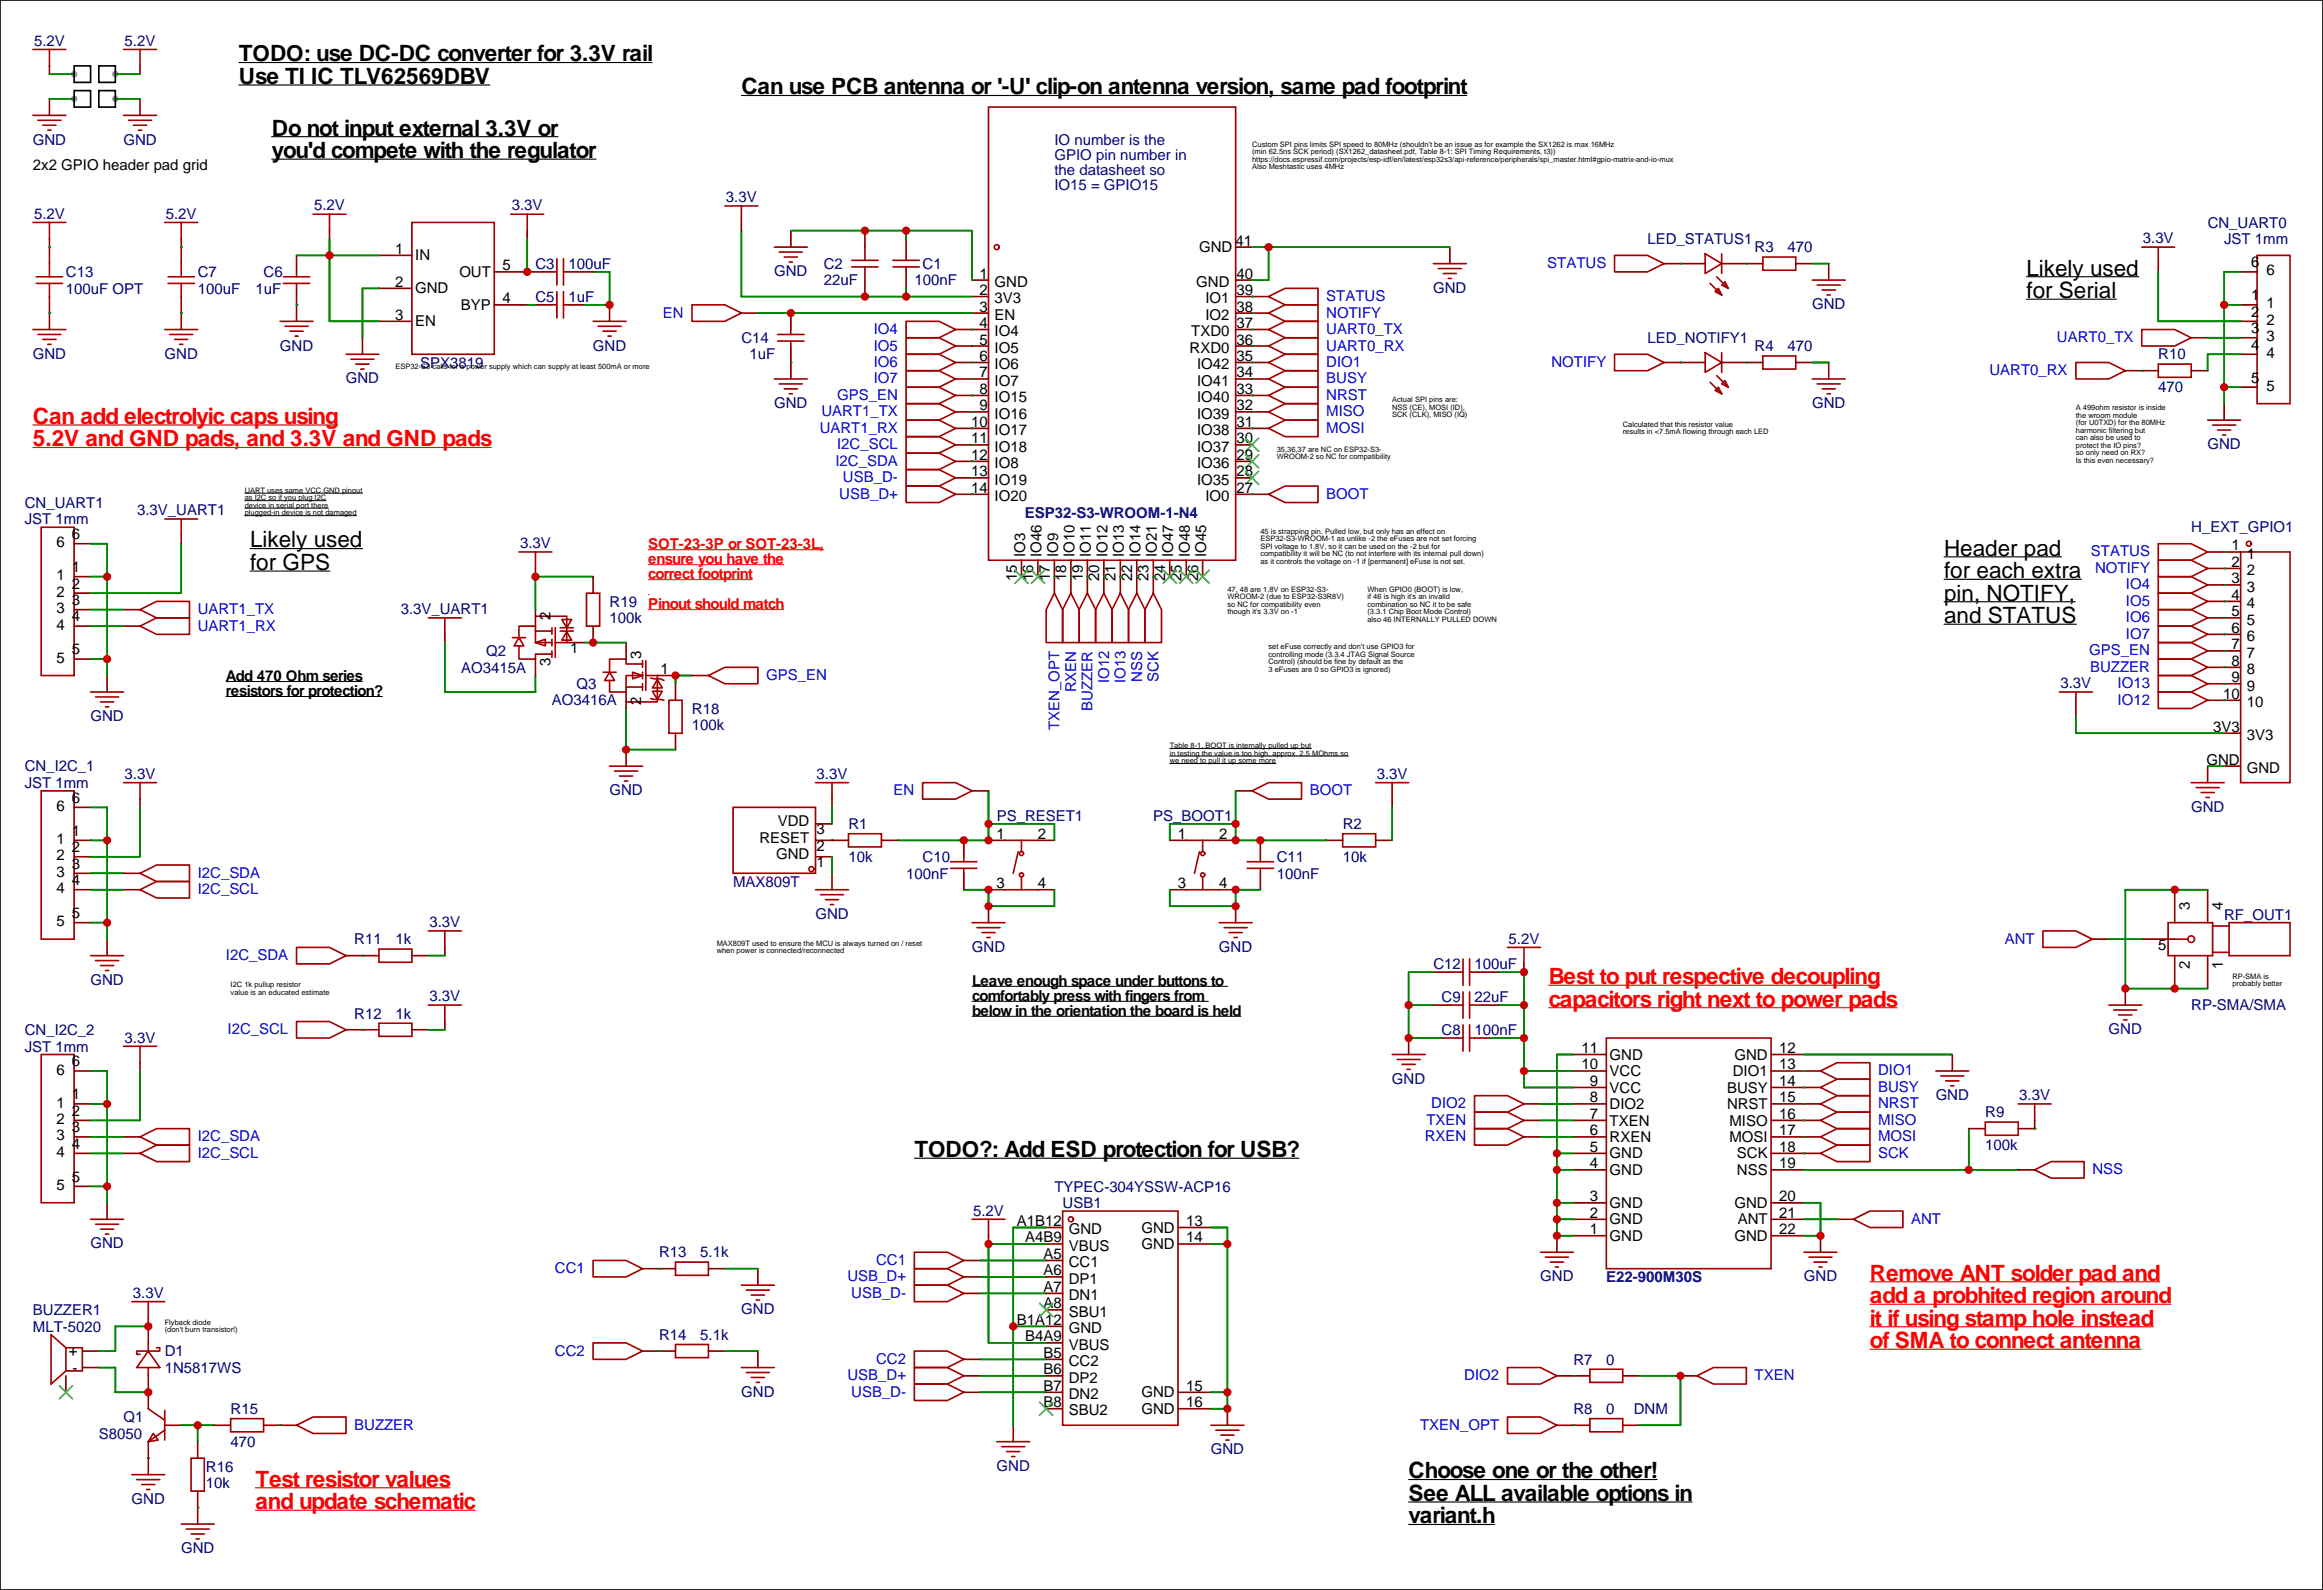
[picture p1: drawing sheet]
<svg xmlns="http://www.w3.org/2000/svg" width="497mm" height="340mm" viewBox="0 0 497 340" stroke-linecap="round" stroke-linejoin="round" font-family="sans-serif">
<defs><g id="words">
<g font-size="4.8">
<text x="51.2" y="13.1">TODO: use DC-DC converter for 3.3V rail</text>
<text x="51.2" y="18">Use TI IC TLV62569DBV</text>
<text x="158.7" y="20.2">Can use PCB antenna or '-U' clip-on antenna version, same pad footprint</text>
<text x="58.2" y="29">Do not input external 3.3V or</text>
<text x="58.2" y="33.8">you'd compete with the regulator</text>
<text x="433.9" y="59">Likely used</text>
<text x="433.9" y="63.8">for Serial</text>
<text x="53.5" y="117.2">Likely used</text>
<text x="416.3" y="119">Header pad</text>
<text x="53.5" y="122">for GPS</text>
<text x="416.3" y="123.8">for each extra</text>
<text x="416.3" y="128.6">pin, NOTIFY,</text>
<text x="416.3" y="133.4">and STATUS</text>
<text x="195.8" y="247.7">TODO?: Add ESD protection for USB?</text>
<text x="301.6" y="316.5">Choose one or the other!</text>
<text x="301.6" y="321.3">See ALL available options in</text>
<text x="301.6" y="326.2">variant.h</text>
</g>
<g font-size="4.8" fill="#f00">
<text x="7.1" y="90.8">Can add electrolyic caps using</text>
<text x="7.1" y="95.6">5.2V and GND pads, and 3.3V and GND pads</text>
<text x="331.6" y="210.7">Best to put respective decoupling</text>
<text x="331.6" y="215.5">capacitors right next to power pads</text>
<text x="400.4" y="274.2">Remove ANT solder pad and</text>
<text x="400.4" y="279">add a probhited region around</text>
<text x="400.4" y="283.8">it if using stamp hole instead</text>
<text x="400.4" y="288.6">of SMA to connect antenna</text>
<text x="54.7" y="318.3">Test resistor values</text>
<text x="54.7" y="323.1">and update schematic</text>
</g>
<g font-size="3.2" fill="#000080">
<text x="7.3" y="9.8">5.2V</text>
<text x="26.7" y="9.8">5.2V</text>
<text x="7" y="30.9">GND</text>
<text x="26.4" y="30.9">GND</text>
<text x="7.3" y="46.8">5.2V</text>
<text x="35.5" y="46.8">5.2V</text>
<text x="67.3" y="45.1">5.2V</text>
<text x="109.6" y="45.1">3.3V</text>
<text x="155.5" y="43.3">3.3V</text>
<text x="352.8" y="52.3">LED_STATUS1</text>
<text x="458.8" y="52.1">3.3V</text>
<text x="472.7" y="48.7">CN_UART0</text>
<text x="476.2" y="52.3">JST 1mm</text>
<text x="14.1" y="59.3">C13</text>
<text x="42.3" y="59.3">C7</text>
<text x="56.4" y="59.3">C6</text>
<text x="114.7" y="57.6">C3</text>
<text x="121.7" y="57.6">100uF</text>
<text x="165.8" y="59.2">GND</text>
<text x="176.4" y="57.6">C2</text>
<text x="197.6" y="57.6">C1</text>
<text x="375.7" y="54">R3</text>
<text x="382.8" y="54">470</text>
<text x="14.1" y="62.9">100uF OPT</text>
<text x="42.3" y="62.9">100uF</text>
<text x="54.7" y="62.9">1uF</text>
<text x="114.7" y="64.6">C5</text>
<text x="121.7" y="64.6">1uF</text>
<text x="176.4" y="61.1">22uF</text>
<text x="195.8" y="61.1">100nF</text>
<text x="306.9" y="62.7">GND</text>
<text x="388" y="66.2">GND</text>
<text x="7" y="76.8">GND</text>
<text x="35.2" y="76.8">GND</text>
<text x="59.9" y="75">GND</text>
<text x="127" y="75">GND</text>
<text x="158.7" y="73.4">C14</text>
<text x="160.5" y="77">1uF</text>
<text x="352.8" y="73.4">LED_NOTIFY1</text>
<text x="375.7" y="75.2">R4</text>
<text x="382.8" y="75.2">470</text>
<text x="462.1" y="77">R10</text>
<text x="74" y="82.1">GND</text>
<text x="90" y="78.7">SPX3819</text>
<text x="165.8" y="87.4">GND</text>
<text x="388" y="87.4">GND</text>
<text x="462.1" y="84">470</text>
<text x="472.7" y="96.2">GND</text>
<text x="5.3" y="108.7">CN_UART1</text>
<text x="5.3" y="112.2">JST 1mm</text>
<text x="29.4" y="110.3">3.3V_UART1</text>
<text x="219.4" y="110.8">ESP32-S3-WROOM-1-N4</text>
<text x="111.4" y="117.4">3.3V</text>
<text x="469.2" y="114">H_EXT_GPIO1</text>
<text x="85.8" y="131.5">3.3V_UART1</text>
<text x="130.5" y="129.9">R19</text>
<text x="130.5" y="133.4">100k</text>
<text x="98.8" y="144">AO3415A</text>
<text x="104.1" y="140.5">Q2</text>
<text x="123.5" y="147.5">Q3</text>
<text x="441.2" y="147.4">3.3V</text>
<text x="19.4" y="154.4">GND</text>
<text x="118.2" y="151.1">AO3416A</text>
<text x="148.2" y="152.8">R18</text>
<text x="148.2" y="156.3">100k</text>
<text x="5.3" y="165.2">CN_I2C_1</text>
<text x="26.7" y="166.8">3.3V</text>
<text x="174.9" y="166.8">3.3V</text>
<text x="294.8" y="166.8">3.3V</text>
<text x="5.3" y="168.7">JST 1mm</text>
<text x="130.5" y="170.3">GND</text>
<text x="469.2" y="173.8">GND</text>
<text x="181.7" y="177.5">R1</text>
<text x="213.4" y="175.7">PS_RESET1</text>
<text x="246.9" y="175.7">PS_BOOT1</text>
<text x="287.5" y="177.5">R2</text>
<text x="181.7" y="184.6">10k</text>
<text x="197.6" y="184.6">C10</text>
<text x="273.4" y="184.6">C11</text>
<text x="287.5" y="184.6">10k</text>
<text x="157" y="189.9">MAX809T</text>
<text x="194" y="188.1">100nF</text>
<text x="273.4" y="188.1">100nF</text>
<text x="174.6" y="196.8">GND</text>
<text x="476.2" y="196.9">RF_OUT1</text>
<text x="75.8" y="202.2">R11</text>
<text x="84.7" y="202.2">1k</text>
<text x="92" y="198.5">3.3V</text>
<text x="208.1" y="203.8">GND</text>
<text x="261" y="203.8">GND</text>
<text x="323" y="202">5.2V</text>
<text x="306.9" y="207.5">C12</text>
<text x="315.7" y="207.5">100uF</text>
<text x="19.4" y="210.9">GND</text>
<text x="92" y="214.4">3.3V</text>
<text x="308.7" y="214.6">C9</text>
<text x="315.7" y="214.6">22uF</text>
<text x="5.3" y="221.6">CN_I2C_2</text>
<text x="75.8" y="218.1">R12</text>
<text x="84.7" y="218.1">1k</text>
<text x="308.7" y="221.6">C8</text>
<text x="315.7" y="221.6">100nF</text>
<text x="451.5" y="221.4">GND</text>
<text x="469.2" y="216.3">RP-SMA/SMA</text>
<text x="5.3" y="225.1">JST 1mm</text>
<text x="26.7" y="223.2">3.3V</text>
<text x="298.1" y="232">GND</text>
<text x="414.5" y="235.6">GND</text>
<text x="425.1" y="239.2">R9</text>
<text x="432.4" y="235.6">3.3V</text>
<text x="425.1" y="246.3">100k</text>
<text x="225.8" y="255.1">TYPEC-304YSSW-ACP16</text>
<text x="208.4" y="260.3">5.2V</text>
<text x="227.5" y="258.6">USB1</text>
<text x="19.4" y="267.3">GND</text>
<text x="141.1" y="269.2">R13</text>
<text x="149.9" y="269.2">5.1k</text>
<text x="329.8" y="274.4">GND</text>
<text x="344" y="274.5">E22-900M30S</text>
<text x="386.3" y="274.4">GND</text>
<text x="7.1" y="281.6">BUZZER1</text>
<text x="28.5" y="277.9">3.3V</text>
<text x="158.7" y="281.4">GND</text>
<text x="7.1" y="285.1">MLT-5020</text>
<text x="141.1" y="286.9">R14</text>
<text x="149.9" y="286.9">5.1k</text>
<text x="35.3" y="290.4">D1</text>
<text x="35.3" y="293.9">1N5817WS</text>
<text x="336.9" y="292.2">R7</text>
<text x="344" y="292.2">0</text>
<text x="158.7" y="299.1">GND</text>
<text x="26.5" y="304.5">Q1</text>
<text x="49.4" y="302.7">R15</text>
<text x="336.9" y="302.7">R8</text>
<text x="344" y="302.7">0</text>
<text x="349.8" y="302.7">DNM</text>
<text x="21.2" y="308">S8050</text>
<text x="49.4" y="309.8">470</text>
<text x="259.3" y="311.4">GND</text>
<text x="44.1" y="315.1">R16</text>
<text x="213.4" y="314.9">GND</text>
<text x="28.2" y="322">GND</text>
<text x="44.1" y="318.6">10k</text>
<text x="38.8" y="332.6">GND</text>
</g>
<g font-size="3.2" fill="#009">
<text x="225.8" y="31.1">IO number is the</text>
<text x="225.8" y="34.3">GPIO pin number in</text>
<text x="225.8" y="37.5">the datasheet so</text>
<text x="225.8" y="40.7">IO15 = GPIO15</text>
</g>
<g font-size="3.2">
<text x="7.1" y="36.4">2x2 GPIO header pad grid</text>
<text x="264.6" y="52.6">41</text>
<text x="84.6" y="54.4">1</text>
<text x="88.9" y="55.8">IN</text>
<text x="98.4" y="59.3">OUT</text>
<text x="107.6" y="57.9">5</text>
<text x="209.7" y="59.7">1</text>
<text x="256.8" y="54">GND</text>
<text x="264.8" y="59.7">40</text>
<text x="482" y="57.2">6</text>
<text x="485.3" y="59">6</text>
<text x="84.6" y="61.4">2</text>
<text x="88.9" y="62.8">GND</text>
<text x="107.6" y="64.9">4</text>
<text x="209.7" y="63.2">2</text>
<text x="213" y="64.9">3V3</text>
<text x="213" y="61.4">GND</text>
<text x="256.2" y="61.4">GND</text>
<text x="258.1" y="64.9">IO1</text>
<text x="264.8" y="63.2">39</text>
<text x="482" y="64.3">1</text>
<text x="84.6" y="68.5">3</text>
<text x="88.9" y="69.9">EN</text>
<text x="98.7" y="66.4">BYP</text>
<text x="209.7" y="70.2">4</text>
<text x="209.7" y="66.7">3</text>
<text x="213" y="72">IO4</text>
<text x="213" y="68.5">EN</text>
<text x="255.1" y="72">TXD0</text>
<text x="258.1" y="68.5">IO2</text>
<text x="264.8" y="66.7">38</text>
<text x="264.8" y="70.2">37</text>
<text x="482" y="67.8">2</text>
<text x="482" y="71.3">3</text>
<text x="485.3" y="66">1</text>
<text x="485.3" y="69.6">2</text>
<text x="209.7" y="77.3">6</text>
<text x="209.7" y="73.8">5</text>
<text x="213" y="75.5">IO5</text>
<text x="254.7" y="75.5">RXD0</text>
<text x="264.8" y="73.8">36</text>
<text x="264.8" y="77.3">35</text>
<text x="482" y="74.9">4</text>
<text x="485.3" y="73.1">3</text>
<text x="485.3" y="76.6">4</text>
<text x="209.7" y="80.8">7</text>
<text x="213" y="82.6">IO7</text>
<text x="213" y="79.1">IO6</text>
<text x="256.3" y="79.1">IO42</text>
<text x="256.3" y="82.6">IO41</text>
<text x="264.8" y="80.8">34</text>
<text x="482" y="81.9">5</text>
<text x="485.3" y="83.7">5</text>
<text x="209.7" y="87.9">9</text>
<text x="209.7" y="84.3">8</text>
<text x="213" y="89.6">IO16</text>
<text x="213" y="86.1">IO15</text>
<text x="256.3" y="86.1">IO40</text>
<text x="256.3" y="89.6">IO39</text>
<text x="264.8" y="84.3">33</text>
<text x="264.8" y="87.9">32</text>
<text x="207.9" y="94.9">11</text>
<text x="207.9" y="91.4">10</text>
<text x="213" y="93.2">IO17</text>
<text x="256.3" y="93.2">IO38</text>
<text x="264.8" y="91.4">31</text>
<text x="264.8" y="94.9">30</text>
<text x="207.9" y="102">13</text>
<text x="207.9" y="98.5">12</text>
<text x="213" y="100.2">IO8</text>
<text x="213" y="96.7">IO18</text>
<text x="256.3" y="96.7">IO37</text>
<text x="256.3" y="100.2">IO36</text>
<text x="264.8" y="98.5">29</text>
<text x="264.8" y="102">28</text>
<text x="207.9" y="105.5">14</text>
<text x="213" y="107.3">IO20</text>
<text x="213" y="103.7">IO19</text>
<text x="256.3" y="103.7">IO35</text>
<text x="258.1" y="107.3">IO0</text>
<text x="264.8" y="105.5">27</text>
<text x="12.1" y="117.2">6</text>
<text x="15.4" y="115.4">6</text>
<text x="219.5" y="119.3" transform="rotate(-90 219.5 119.3)">IO3</text>
<text x="223" y="119.3" transform="rotate(-90 223 119.3)">IO46</text>
<text x="226.5" y="119.3" transform="rotate(-90 226.5 119.3)">IO9</text>
<text x="230.1" y="119.3" transform="rotate(-90 230.1 119.3)">IO10</text>
<text x="233.6" y="119.3" transform="rotate(-90 233.6 119.3)">IO11</text>
<text x="237.1" y="119.3" transform="rotate(-90 237.1 119.3)">IO12</text>
<text x="240.7" y="119.3" transform="rotate(-90 240.7 119.3)">IO13</text>
<text x="244.2" y="119.3" transform="rotate(-90 244.2 119.3)">IO14</text>
<text x="247.7" y="119.3" transform="rotate(-90 247.7 119.3)">IO21</text>
<text x="251.2" y="119.3" transform="rotate(-90 251.2 119.3)">IO47</text>
<text x="254.8" y="119.3" transform="rotate(-90 254.8 119.3)">IO48</text>
<text x="258.3" y="119.3" transform="rotate(-90 258.3 119.3)">IO45</text>
<text x="477.8" y="117.9">1</text>
<text x="481.1" y="119.6">1</text>
<text x="12.1" y="124.2">1</text>
<text x="15.4" y="122.5">1</text>
<text x="217.7" y="124.4" transform="rotate(-90 217.7 124.4)">15</text>
<text x="221.3" y="124.4" transform="rotate(-90 221.3 124.4)">16</text>
<text x="224.8" y="124.4" transform="rotate(-90 224.8 124.4)">17</text>
<text x="228.3" y="124.4" transform="rotate(-90 228.3 124.4)">18</text>
<text x="231.8" y="124.4" transform="rotate(-90 231.8 124.4)">19</text>
<text x="235.4" y="124.4" transform="rotate(-90 235.4 124.4)">20</text>
<text x="238.9" y="124.4" transform="rotate(-90 238.9 124.4)">21</text>
<text x="242.4" y="124.4" transform="rotate(-90 242.4 124.4)">22</text>
<text x="245.9" y="124.4" transform="rotate(-90 245.9 124.4)">23</text>
<text x="249.5" y="124.4" transform="rotate(-90 249.5 124.4)">24</text>
<text x="253" y="124.4" transform="rotate(-90 253 124.4)">25</text>
<text x="256.5" y="124.4" transform="rotate(-90 256.5 124.4)">26</text>
<text x="477.8" y="124.9">3</text>
<text x="477.8" y="121.4">2</text>
<text x="481.1" y="123.2">2</text>
<text x="12.1" y="127.8">2</text>
<text x="12.1" y="131.3">3</text>
<text x="15.4" y="126">2</text>
<text x="15.4" y="129.5">3</text>
<text x="477.8" y="128.4">4</text>
<text x="477.8" y="132">5</text>
<text x="481.1" y="126.7">3</text>
<text x="481.1" y="130.2">4</text>
<text x="12.1" y="134.8">4</text>
<text x="15.4" y="133.1">4</text>
<text x="117.9" y="132.7" transform="rotate(-90 117.9 132.7)">2</text>
<text x="477.8" y="135.5">6</text>
<text x="481.1" y="137.3">6</text>
<text x="481.1" y="133.7">5</text>
<text x="12.1" y="141.9">5</text>
<text x="15.4" y="140.1">5</text>
<text x="117.9" y="142.6" transform="rotate(-90 117.9 142.6)">3</text>
<text x="122.1" y="139.8">1</text>
<text x="137.3" y="141.1" transform="rotate(-90 137.3 141.1)">3</text>
<text x="477.8" y="139">7</text>
<text x="477.8" y="142.6">8</text>
<text x="481.1" y="140.8">7</text>
<text x="48.4" y="145.8">Add 470 Ohm series</text>
<text x="48.4" y="149">resistors for protection?</text>
<text x="141.5" y="144.3">1</text>
<text x="476" y="149.6">10</text>
<text x="477.8" y="146.1">9</text>
<text x="481.1" y="144.3">8</text>
<text x="481.1" y="147.8">9</text>
<text x="137.3" y="151" transform="rotate(-90 137.3 151)">2</text>
<text x="481.1" y="151.4">10</text>
<text x="473.9" y="156.7">3V3</text>
<text x="481.1" y="158.4">3V3</text>
<text x="472.5" y="163.7">GND</text>
<text x="481.1" y="165.5">GND</text>
<text x="12.1" y="173.6">6</text>
<text x="15.4" y="171.9">6</text>
<text x="15.4" y="178.9">1</text>
<text x="166.5" y="176.9">VDD</text>
<text x="174.8" y="178.6">3</text>
<text x="213.4" y="179.6">1</text>
<text x="222.2" y="179.6">2</text>
<text x="252.2" y="179.6">1</text>
<text x="261.1" y="179.6">2</text>
<text x="12.1" y="180.7">1</text>
<text x="12.1" y="184.2">2</text>
<text x="15.4" y="182.4">2</text>
<text x="15.4" y="186">3</text>
<text x="162.6" y="180.4">RESET</text>
<text x="166.2" y="183.9">GND</text>
<text x="174.8" y="185.7">1</text>
<text x="174.8" y="182.2">2</text>
<text x="12.1" y="187.7">3</text>
<text x="12.1" y="191.3">4</text>
<text x="15.4" y="189.5">4</text>
<text x="213.4" y="190.2">3</text>
<text x="222.2" y="190.2">4</text>
<text x="252.2" y="190.2">3</text>
<text x="261.1" y="190.2">4</text>
<text x="15.4" y="196.6">5</text>
<text x="468.9" y="194.8" transform="rotate(-90 468.9 194.8)">3</text>
<text x="476" y="194.8" transform="rotate(-90 476 194.8)">4</text>
<text x="12.1" y="198.3">5</text>
<text x="462.1" y="203.3">5</text>
<text x="468.9" y="207.5" transform="rotate(-90 468.9 207.5)">2</text>
<text x="476" y="207.5" transform="rotate(-90 476 207.5)">1</text>
<text x="208.1" y="211">Leave enough space under buttons to</text>
<text x="208.1" y="214.2">comfortably press with fingers from</text>
<text x="208.1" y="217.4">below in the orientation the board is held</text>
<text x="338.6" y="225.5">11</text>
<text x="344.7" y="226.9">GND</text>
<text x="371.4" y="226.9">GND</text>
<text x="381" y="225.5">12</text>
<text x="12.1" y="230.1">6</text>
<text x="15.4" y="228.3">6</text>
<text x="338.6" y="229">10</text>
<text x="340.4" y="232.5">9</text>
<text x="344.7" y="233.9">VCC</text>
<text x="344.7" y="230.4">VCC</text>
<text x="369.8" y="233.9">BUSY</text>
<text x="371" y="230.4">DIO1</text>
<text x="381" y="229">13</text>
<text x="381" y="232.5">14</text>
<text x="12.1" y="237.1">1</text>
<text x="15.4" y="235.4">1</text>
<text x="15.4" y="238.9">2</text>
<text x="340.4" y="239.6">7</text>
<text x="340.4" y="236">8</text>
<text x="344.7" y="237.5">DIO2</text>
<text x="369.8" y="237.5">NRST</text>
<text x="381" y="236">15</text>
<text x="381" y="239.6">16</text>
<text x="12.1" y="240.7">2</text>
<text x="12.1" y="244.2">3</text>
<text x="15.4" y="242.4">3</text>
<text x="15.4" y="245.9">4</text>
<text x="340.4" y="243.1">6</text>
<text x="344.7" y="244.5">RXEN</text>
<text x="344.7" y="241">TXEN</text>
<text x="370.3" y="241">MISO</text>
<text x="370.3" y="244.5">MOSI</text>
<text x="381" y="243.1">17</text>
<text x="12.1" y="247.7">4</text>
<text x="340.4" y="250.2">4</text>
<text x="340.4" y="246.6">5</text>
<text x="344.7" y="251.6">GND</text>
<text x="344.7" y="248">GND</text>
<text x="371.9" y="248">SCK</text>
<text x="371.9" y="251.6">NSS</text>
<text x="381" y="246.6">18</text>
<text x="381" y="250.2">19</text>
<text x="12.1" y="254.8">5</text>
<text x="15.4" y="253">5</text>
<text x="340.4" y="257.2">3</text>
<text x="381" y="257.2">20</text>
<text x="217.7" y="262.5">A1B12</text>
<text x="244.4" y="263.9">GND</text>
<text x="254" y="262.5">13</text>
<text x="340.4" y="260.7">2</text>
<text x="344.7" y="262.1">GND</text>
<text x="344.7" y="258.6">GND</text>
<text x="371.4" y="258.6">GND</text>
<text x="372.1" y="262.1">ANT</text>
<text x="381" y="260.7">21</text>
<text x="219.5" y="266">A4B9</text>
<text x="223.4" y="269.6">A5</text>
<text x="228.8" y="267.8">VBUS</text>
<text x="228.8" y="264.3">GND</text>
<text x="244.4" y="267.4">GND</text>
<text x="254" y="266">14</text>
<text x="340.4" y="264.3">1</text>
<text x="344.7" y="265.7">GND</text>
<text x="371.4" y="265.7">GND</text>
<text x="381" y="264.3">22</text>
<text x="223.4" y="273.1">A6</text>
<text x="228.8" y="274.8">DP1</text>
<text x="228.8" y="271.3">CC1</text>
<text x="223.4" y="280.1">A8</text>
<text x="223.4" y="276.6">A7</text>
<text x="228.8" y="281.9">SBU1</text>
<text x="228.8" y="278.4">DN1</text>
<text x="217.7" y="283.7">B1A12</text>
<text x="219.5" y="287.2">B4A9</text>
<text x="228.8" y="285.4">GND</text>
<text x="14.7" y="290.4">+</text>
<text x="15.5" y="293.9">-</text>
<text x="223.4" y="290.7">B5</text>
<text x="228.8" y="292.5">CC2</text>
<text x="228.8" y="289">VBUS</text>
<text x="223.4" y="297.8">B7</text>
<text x="223.4" y="294.2">B6</text>
<text x="228.8" y="299.5">DN2</text>
<text x="228.8" y="296">DP2</text>
<text x="244.4" y="299.2">GND</text>
<text x="254" y="297.8">15</text>
<text x="223.4" y="301.3">B8</text>
<text x="228.8" y="303.1">SBU2</text>
<text x="244.4" y="302.7">GND</text>
<text x="254" y="301.3">16</text>
</g>
<g font-size="3.2" fill="#00f">
<text x="331.3" y="57.4">STATUS</text>
<text x="284" y="64.5">STATUS</text>
<text x="141.9" y="68">EN</text>
<text x="187.1" y="71.5">IO4</text>
<text x="284" y="71.5">UART0_TX</text>
<text x="284" y="68">NOTIFY</text>
<text x="187.1" y="75">IO5</text>
<text x="284" y="75">UART0_RX</text>
<text x="440.5" y="73.3">UART0_TX</text>
<text x="187.1" y="78.6">IO6</text>
<text x="187.1" y="82.1">IO7</text>
<text x="284" y="82.1">BUSY</text>
<text x="284" y="78.6">DIO1</text>
<text x="332.2" y="78.6">NOTIFY</text>
<text x="426" y="80.3">UART0_RX</text>
<text x="175.9" y="89.2">UART1_TX</text>
<text x="179.3" y="85.6">GPS_EN</text>
<text x="284" y="85.6">NRST</text>
<text x="284" y="89.2">MISO</text>
<text x="175.5" y="92.7">UART1_RX</text>
<text x="284" y="92.7">MOSI</text>
<text x="178.9" y="99.7">I2C_SDA</text>
<text x="179.3" y="96.2">I2C_SCL</text>
<text x="179.7" y="106.8">USB_D+</text>
<text x="180.5" y="103.3">USB_D-</text>
<text x="284" y="106.8">BOOT</text>
<text x="447.7" y="119.1">STATUS</text>
<text x="448.6" y="122.7">NOTIFY</text>
<text x="42.3" y="131.5">UART1_TX</text>
<text x="455.2" y="126.2">IO4</text>
<text x="455.2" y="129.7">IO5</text>
<text x="42.3" y="135">UART1_RX</text>
<text x="455.2" y="133.3">IO6</text>
<text x="455.2" y="136.8">IO7</text>
<text x="447.4" y="140.3">GPS_EN</text>
<text x="447.5" y="143.8">BUZZER</text>
<text x="164" y="145.6">GPS_EN</text>
<text x="230.4" y="148.3" transform="rotate(-90 230.4 148.3)">RXEN</text>
<text x="237.5" y="146.3" transform="rotate(-90 237.5 146.3)">IO12</text>
<text x="241" y="146.3" transform="rotate(-90 241 146.3)">IO13</text>
<text x="244.5" y="145.9" transform="rotate(-90 244.5 145.9)">NSS</text>
<text x="248.1" y="145.9" transform="rotate(-90 248.1 145.9)">SCK</text>
<text x="453.4" y="147.4">IO13</text>
<text x="234" y="152.2" transform="rotate(-90 234 152.2)">BUZZER</text>
<text x="453.4" y="150.9">IO12</text>
<text x="226.9" y="156.3" transform="rotate(-90 226.9 156.3)">TXEN_OPT</text>
<text x="191.3" y="170.3">EN</text>
<text x="280.5" y="170.3">BOOT</text>
<text x="42.3" y="191.5">I2C_SCL</text>
<text x="42.3" y="187.9">I2C_SDA</text>
<text x="429.3" y="202">ANT</text>
<text x="48.4" y="205.6">I2C_SDA</text>
<text x="48.7" y="221.4">I2C_SCL</text>
<text x="402.2" y="233.8">BUSY</text>
<text x="402.2" y="230.3">DIO1</text>
<text x="306.5" y="237.3">DIO2</text>
<text x="402.2" y="237.3">NRST</text>
<text x="42.3" y="244.4">I2C_SDA</text>
<text x="305.1" y="244.4">RXEN</text>
<text x="305.4" y="240.9">TXEN</text>
<text x="402.2" y="244.4">MOSI</text>
<text x="402.2" y="240.9">MISO</text>
<text x="42.3" y="247.9">I2C_SCL</text>
<text x="402.2" y="247.9">SCK</text>
<text x="448" y="251.4">NSS</text>
<text x="409.2" y="262">ANT</text>
<text x="118.8" y="272.6">CC1</text>
<text x="181.5" y="274.4">USB_D+</text>
<text x="187.6" y="270.8">CC1</text>
<text x="182.3" y="277.9">USB_D-</text>
<text x="118.8" y="290.2">CC2</text>
<text x="187.6" y="292">CC2</text>
<text x="181.5" y="295.5">USB_D+</text>
<text x="182.3" y="299.1">USB_D-</text>
<text x="313.5" y="295.5">DIO2</text>
<text x="375.7" y="295.5">TXEN</text>
<text x="75.8" y="306.1">BUZZER</text>
<text x="304.1" y="306.1">TXEN_OPT</text>
</g>
<g font-size="3.2" fill="#f00">
<text x="138.8" y="117.5">SOT-23-3P or SOT-23-3L,</text>
<text x="138.8" y="120.7">ensure you have the</text>
<text x="138.8" y="124">correct footprint</text>
<text x="138.8" y="130.4">Pinout should match</text>
</g>
<g font-size="1.6">
<text x="268.1" y="31.4">Custom SPI pins limits SPI speed to 80MHz (shouldn't be an issue as for example the SX1262 is max 16MHz</text>
<text x="268.1" y="33">(min 62.5ns SCK period) (SX1262_datasheet.pdf, Table 8-1: SPI Timing Requirements, t3))</text>
<text x="268.1" y="34.6">https://docs.espressif.com/projects/esp-idf/en/latest/esp32s3/api-reference/peripherals/spi_master.html#gpio-matrix-and-io-mux</text>
<text x="268.1" y="36.2">Also Meshtastic uses 4MHz</text>
<text x="84.7" y="79.1">ESP32-S3 calls for a power supply which can supply at least 500mA or more</text>
<text x="298.1" y="86.1">Actual SPI pins are:</text>
<text x="298.1" y="87.7">NSS (CE), MOSI (ID),</text>
<text x="298.1" y="89.3">SCK (CLK), MISO (IQ)</text>
<text x="444.5" y="87.9">A 499ohm resistor is inside</text>
<text x="444.5" y="89.5">the wroom module</text>
<text x="347.5" y="91.4">Calculated that this resistor value</text>
<text x="347.5" y="93">results in &lt;7.5mA flowing through each LED</text>
<text x="444.5" y="91.1">(for U0TXD) for the 80MHz</text>
<text x="444.5" y="92.7">harmonic filtering but</text>
<text x="444.5" y="94.3">can also be used to</text>
<text x="444.5" y="95.9">protect the IO pins?</text>
<text x="273.4" y="96.7">35,36,37 are NC on ESP32-S3-</text>
<text x="273.4" y="98.3">WROOM-2 so NC for compatibility</text>
<text x="444.5" y="97.5">so only need on RX?</text>
<text x="444.5" y="99.1">Is this even necessary?</text>
<text x="52.4" y="105.5">UART uses same VCC GND pinout</text>
<text x="52.4" y="107.1">as I2C so if you plug I2C</text>
<text x="52.4" y="108.7">device in serial port there</text>
<text x="52.4" y="110.3">plugged-in device is not damaged</text>
<text x="269.9" y="114.3">45 is strapping pin. Pulled low, but only has an effect on</text>
<text x="269.9" y="115.9">ESP32-S3-WROOM-1 as unlike -2 the eFuses are not set forcing</text>
<text x="269.9" y="117.5">SPI voltage to 1.8V, so it can be used on the -2 but for</text>
<text x="269.9" y="119.1">compatibility it will be NC (to not interfere with its internal pull down)</text>
<text x="269.9" y="120.8">as it controls the voltage on -1 if [permanent] eFuse is not set.</text>
<text x="262.8" y="126.7">47, 48 are 1.8V on ESP32-S3-</text>
<text x="262.8" y="128.3">WROOM-2 (due to ESP32-S3R8V)</text>
<text x="262.8" y="129.9">so NC for compatibility even</text>
<text x="262.8" y="131.5">though it's 3.3V on -1</text>
<text x="292.8" y="126.7">When GPIO0 (BOOT) is low,</text>
<text x="292.8" y="128.3">if 46 is high it's an invalid</text>
<text x="292.8" y="129.9">combination so NC it to be safe</text>
<text x="292.8" y="131.5">(3.3.1 Chip Boot Mode Control)</text>
<text x="292.8" y="133.1">also 46 INTERNALLY PULLED DOWN</text>
<text x="271.6" y="139">set eFuse correctly and don't use GPIO3 for</text>
<text x="271.6" y="140.6">controlling mode (3.3.4 JTAG Signal Source</text>
<text x="271.6" y="142.2">Control) (should be fine by default as the</text>
<text x="271.6" y="143.8">3 eFuses are 0 so GPIO3 is ignored)</text>
<text x="250.5" y="160.2">Table 8-1, BOOT is internally pulled up but</text>
<text x="250.5" y="161.8">in testing the value is too high, approx. 2.5 MOhms so</text>
<text x="250.5" y="163.4">we need to pull it up some more</text>
<text x="153.5" y="202.5">MAX809T used to ensure the MCU is always turned on / reset</text>
<text x="153.5" y="204.1">when power is connected/reconnected</text>
<text x="478" y="209.6">RP-SMA is</text>
<text x="49.4" y="211.3">I2C 1k pullup resistor</text>
<text x="49.4" y="213">value is an educated estimate</text>
<text x="478" y="211.2">probably better</text>
<text x="35.3" y="283.7">Flyback diode</text>
<text x="35.3" y="285.3">(don't burn transistor!)</text>
</g>
</g></defs>
<g fill="#999">
<circle cx="15.9" cy="21.2" r=".71"/>
<circle cx="15.9" cy="15.9" r=".71"/>
<circle cx="24.7" cy="15.9" r=".71"/>
<circle cx="24.7" cy="21.2" r=".71"/>
</g>
<g fill="none" stroke="#a10000" stroke-width=".35">
<path d="M211.7 22.9h52.9v97h-52.9zM306.9 56.4h7.1M308 57.5h4.9M309 58.6h2.9M310.1 59.6h.7M271.6 77.6l3.6-1.8h7v3.6h-7zM271.6 74.1l3.6-1.8h7v3.5h-7zM271.6 91.7l3.6-1.7h7v3.5h-7zM271.6 84.7l3.6-1.8h7v3.5h-7zM271.6 88.2l3.6-1.8h7v3.6h-7zM271.6 81.1l3.6-1.7h7v3.5h-7zM271.6 105.8l3.6-1.7h7v3.5h-7z"/>
<circle cx="213.4" cy="52.9" r=".53"/>
</g>
<g fill="none" stroke="#870000" stroke-width=".35">
<path d="M208.1 60h3.6M264.6 52.9h3.5M264.6 60h3.5M310.4 52.9v3.5M208.1 63.5h3.6M208.1 67h3.6M208.1 70.6h3.6M208.1 74.1h3.6M208.1 77.6h3.6M264.6 63.5h3.5M264.6 67h3.5M264.6 70.6h3.5"/>
<path d="M264.6 74.1h7M264.6 77.6h7M208.1 81.1h3.6M208.1 84.7h3.6M208.1 88.2h3.6M208.1 91.7h3.6M208.1 95.2h3.6M208.1 98.8h3.6M264.6 81.1h7M264.6 84.7h7M264.6 88.2h7M264.6 91.7h7"/>
<path d="M264.6 95.2h3.5M264.6 98.8h3.5M208.1 102.3h3.6M208.1 105.8h3.6M218.7 119.9v3.6M222.2 119.9v3.6M225.8 119.9v3.6M229.3 119.9v3.6M232.8 119.9v3.6M236.4 119.9v3.6M239.9 119.9v3.6M243.4 119.9v3.6"/>
<path d="M246.9 119.9v3.6M250.5 119.9v3.6M254 119.9v3.6M257.5 119.9v3.6M264.6 102.3h3.5M264.6 105.8h7"/>
</g>
<g fill="none" stroke="#3c3" stroke-width=".35">
<path d="M266.7 93.8l2.8 2.9M266.7 97.4l2.8 2.8M269.5 93.8l-2.8 2.9M269.5 97.4l-2.8 2.8M266.7 100.9l2.8 2.8M269.5 100.9l-2.8 2.8M217.3 122.1l2.8 2.8M220.1 122.1l-2.8 2.8M220.8 122.1l2.9 2.8M223.7 122.1l-2.9 2.8M249.1 122.1l2.8 2.8M251.9 122.1l-2.8 2.8"/>
<path d="M252.6 122.1l2.8 2.8M255.4 122.1l-2.8 2.8M256.1 122.1l2.8 2.8M258.9 122.1l-2.8 2.8"/>
</g>
<path d="M268.1 52.9h42.3M271.6 52.9v7.1h-3.5" fill="none" stroke="#008700" stroke-width=".35"/>
<g fill="#008700">
<circle cx="268.1" cy="91.7" r=".18"/>
<circle cx="268.1" cy="84.7" r=".18"/>
<circle cx="268.1" cy="88.2" r=".18"/>
<circle cx="268.1" cy="81.1" r=".18"/>
<circle cx="268.1" cy="77.6" r=".18"/>
<circle cx="268.1" cy="74.1" r=".18"/>
</g>
<path d="M225.8 127l1.7 3.5v7.1h-3.5v-7.1zM229.3 127l1.8 3.5v7.1h-3.6v-7.1zM243.4 127l1.8 3.5v7.1h-3.5v-7.1zM246.9 127l1.8 3.5v7.1h-3.5v-7.1z" fill="none" stroke="#a10000" stroke-width=".35"/>
<path d="M225.8 123.5v3.5M229.3 123.5v3.5M243.4 123.5v3.5M246.9 123.5v3.5" fill="none" stroke="#870000" stroke-width=".35"/>
<g fill="#008700">
<circle cx="243.4" cy="123.5" r=".18"/>
<circle cx="229.3" cy="123.5" r=".18"/>
<circle cx="225.8" cy="123.5" r=".18"/>
</g>
<path d="M194 93.5h7.1l3.5 1.7-3.5 1.8h-7.1zM194 97h7.1l3.5 1.8-3.5 1.7h-7.1zM194 100.5h7.1l3.5 1.8-3.5 1.8h-7.1zM194 104.1h7.1l3.5 1.7-3.5 1.8h-7.1z" fill="none" stroke="#a10000" stroke-width=".35"/>
<path d="M204.6 95.2h3.5M204.6 98.8h3.5M204.6 102.3h3.5M204.6 105.8h3.5" fill="none" stroke="#870000" stroke-width=".35"/>
<g fill="#008700">
<circle cx="208.1" cy="95.2" r=".18"/>
<circle cx="208.1" cy="98.8" r=".18"/>
<circle cx="208.1" cy="102.3" r=".18"/>
<circle cx="208.1" cy="105.8" r=".18"/>
</g>
<g fill="none" stroke="#a10000" stroke-width=".35">
<path d="M165.8 52.9h7.1M166.9 54h4.9M167.9 55h2.8M169 56.1h.7M182.4 57.2h5.6M182.4 55.7h5.6M185.2 52.9v2.8M185.2 57.2v2.8M191.2 57.2h5.6M191.2 55.7h5.6M194 54.7v1M194 57.2v1"/>
<path d="M148.2 65.3h7l3.5 1.7-3.5 1.8h-7zM166.5 73h5.7M166.5 71.6h5.7M169.3 70.6v1M169.3 73v1.1M165.8 81.1h7.1M166.9 82.2h4.9M167.9 83.3h2.8M169 84.3h.7"/>
</g>
<path d="M169.3 49.4v3.5M185.2 49.4v3.5M185.2 60v3.5M194 51.2v3.5M194 58.2v3.5M158.7 67h3.6M169.3 67v3.6M169.3 74.1v7" fill="none" stroke="#870000" stroke-width=".35"/>
<path d="M158.7 49.4v14.1h49.4M169.3 49.4h38.8v10.6M194 49.4v1.8M194 61.7v1.8" fill="none" stroke="#008700" stroke-width=".35"/>
<circle cx="169.3" cy="77.6" r=".18" fill="#008700"/>
<g fill="none" stroke="#a10000" stroke-width=".35">
<path d="M35.3 47.6h7M38.8 47.6v3.6M60.7 59.3h5.6M63.5 58.2v1.1M67 45.9h7.1M70.6 45.9v3.5M88.2 47.6h17.6v28.2h-17.6zM109.4 45.9h7M112.9 45.9v3.5M155.2 44.1h7.1M158.7 44.1v3.5M35.3 70.6h7"/>
<path d="M36.3 71.6h5M37.4 72.7h2.8M38.5 73.7h.7M60 68.8h7M60.7 60.7h5.6M61 69.9h5M62.1 70.9h2.8M63.1 72h.8M63.5 60.7v1M118.2 65.3h1M119.2 62.4v5.7M120.6 62.4v5.7"/>
<path d="M120.6 65.3h1.1M127 68.8h7.1M128.1 69.9h4.9M129.1 70.9h2.8M130.2 72h.7M254 179.9h7.1M257.5 179.9v2.5M287.5 178.5h7.1v2.8h-7.1zM294.6 167.6h7M298.1 167.6v3.5M254 190.5h7.1M256.8 182.4l-1 4.6"/>
<path d="M257.5 188v2.5M267.1 185.9h5.6M267.1 184.5h5.6M269.9 183.4v1.1M269.9 185.9v1.1M437.4 199.3h7.1l3.5 1.8-3.5 1.7h-7.1zM464.3 197.6h9.5v7h-9.5zM473.8 198.3h3.5M477.3 197.6h13.1v7h-13.1zM451.6 215.2h7M452.6 216.3h5M453.7 217.3h2.8"/>
<path d="M454.7 218.4h.7M465.7 201.1h2.8M473.8 203.9h3.5M315.7 238.1h7.1l3.5 1.8-3.5 1.8h-7.1zM315.7 234.6h7.1l3.5 1.8-3.5 1.7h-7.1zM389.8 236.4l3.5-1.8h7.1v3.5h-7.1zM389.8 239.9l3.5-1.8h7.1v3.6h-7.1zM389.8 232.8l3.5-1.7h7.1v3.5h-7.1zM389.8 229.3l3.5-1.8h7.1v3.6h-7.1zM315.7 241.7h7.1l3.5 1.7-3.5 1.8h-7.1zM389.8 246.9l3.5-1.7h7.1v3.5h-7.1zM389.8 243.4l3.5-1.7h7.1v3.5h-7.1z"/>
<path d="M127 269.9h7.1l3.5 1.7-3.5 1.8h-7.1zM144.6 270.2h7.1v2.9h-7.1zM158.7 275.2h7.1M159.8 276.2h4.9M160.9 277.3h2.8M161.9 278.3h.7M127 287.5h7.1l3.5 1.8-3.5 1.7h-7.1zM144.6 287.9h7.1v2.8h-7.1zM158.7 292.8h7.1M159.8 293.9h4.9M160.9 294.9h2.8M161.9 296h.7"/>
<circle cx="257.5" cy="187.3" r=".44"/>
<circle cx="257.5" cy="182.7" r=".44"/>
<circle cx="469.2" cy="201.1" r=".71"/>
</g>
<g fill="none" stroke="#870000" stroke-width=".35">
<path d="M38.8 51.2v1.7M63.5 54.7v3.5M70.6 49.4v1.8M81.1 54.7h7.1M105.8 58.2h7.1M112.9 49.4v1.8M158.7 47.6v1.8M38.8 67v3.6M63.5 61.7v7.1M81.1 61.7h7.1M81.1 68.8h7.1M105.8 65.3h7.1"/>
<path d="M114.7 65.3h3.5M121.7 65.3h3.5M130.5 65.3v3.5M250.5 179.9h3.5M261.1 179.9h3.5M269.9 179.9v3.5M284 179.9h3.5M294.6 179.9h3.5M298.1 171.1v1.8M250.5 190.5h3.5M261.1 190.5h3.5M269.9 187v3.5"/>
<path d="M465.7 190.5v7.1M472.7 190.5v7.1M448 201.1h3.6M455.1 211.7v3.5M458.6 201.1h7.1M465.7 204.6v7.1M472.7 204.6v7.1M326.3 236.4h3.5M326.3 239.9h3.5M386.3 236.4h3.5M386.3 239.9h3.5M386.3 232.8h3.5"/>
<path d="M386.3 229.3h3.5M326.3 243.4h3.5M386.3 246.9h3.5M386.3 243.4h3.5M137.6 271.6h7M151.7 271.6h3.5M162.3 271.6v3.6M137.6 289.3h7M151.7 289.3h3.5M162.3 289.3v3.5"/>
</g>
<path d="M63.5 54.7h17.6M70.6 51.2v17.6h10.5M112.9 51.2v7M127 58.2h3.5v7.1h-5.3M112.9 65.3h1.8M298.1 172.9v7M250.5 190.5v3.5h14.1v-3.5h5.3M472.7 190.5h-17.6v21.2h17.6M451.6 201.1h7M155.2 271.6h7.1M155.2 289.3h7.1" fill="none" stroke="#008700" stroke-width=".35"/>
<g fill="#008700">
<circle cx="141.1" cy="271.6" r=".18"/>
<circle cx="141.1" cy="289.3" r=".18"/>
</g>
<path d="M345.7 54.7h7.1l3.5 1.7-3.5 1.8h-7.1zM365.1 54.3l3.6 2.1-3.6 2.2zM367.6 59.3l2.5 2.4M368.7 54.3v4.3M377.5 55h7v2.9h-7zM388.1 60h7M366.2 60.7l2.5 2.4M367.2 62.4l.7-.7 .8 1.4zM369.4 60.3l.7 1.4-1.4-.7zM389.1 61h5M390.2 62.1h2.8M391.2 63.1h.7" fill="none" stroke="#a10000" stroke-width=".35"/>
<path d="M356.3 56.4h8.8M368.7 56.4h8.8M384.5 56.4h3.6M391.6 56.4v3.6" fill="none" stroke="#870000" stroke-width=".35"/>
<circle cx="373.9" cy="56.4" r=".18" fill="#008700"/>
<path d="M388.1 56.4h3.5" fill="none" stroke="#008700" stroke-width=".35"/>
<circle cx="359.8" cy="56.4" r=".18" fill="#008700"/>
<path d="M345.7 75.8h7.1l3.5 1.8-3.5 1.8h-7.1zM365.1 75.5l3.6 2.1-3.6 2.1zM368.7 75.5v4.2M377.5 76.2h7v2.8h-7zM366.2 81.8l2.5 2.5M367.2 83.6l.7-.7 .8 1.4zM367.6 80.4l2.5 2.5M369.4 81.5l.7 1.4-1.4-.7zM388.1 81.1h7M389.1 82.2h5M390.2 83.3h2.8M391.2 84.3h.7" fill="none" stroke="#a10000" stroke-width=".35"/>
<path d="M356.3 77.6h8.8M368.7 77.6h8.8M384.5 77.6h3.6M391.6 77.6v3.5" fill="none" stroke="#870000" stroke-width=".35"/>
<circle cx="373.9" cy="77.6" r=".18" fill="#008700"/>
<path d="M388.1 77.6h3.5" fill="none" stroke="#008700" stroke-width=".35"/>
<circle cx="359.8" cy="77.6" r=".18" fill="#008700"/>
<g fill="none" stroke="#a10000" stroke-width=".35">
<path d="M8.8 169.3h7.1v31.8h-7.1zM26.5 167.6h7M30 167.6v3.5M30 190.5l3.5-1.8h7.1v3.6h-7.1zM91.7 199.3h7.1M95.2 199.3v3.5M19.4 204.6h7.1M20.5 205.7h4.9M21.5 206.7h2.8M22.6 207.8h.7M63.5 202.8h7.1l3.5 1.8-3.5 1.8h-7.1zM63.5 218.7h7.1l3.5 1.8-3.5 1.7h-7.1z"/>
<path d="M81.1 203.2h7.1v2.8h-7.1zM81.1 219.1h7.1v2.8h-7.1zM91.7 215.2h7.1M95.2 215.2v3.5"/>
</g>
<g fill="none" stroke="#870000" stroke-width=".35">
<path d="M15.9 179.9h3.5M15.9 172.9h3.5M30 171.1v1.8M15.9 183.4h3.5M15.9 187h3.5M15.9 190.5h3.5M15.9 197.6h3.5M26.5 190.5h3.5M22.9 201.1v3.5M74.1 204.6h7M88.2 204.6h3.5M95.2 202.8v1.8"/>
<path d="M95.2 218.7v1.8M74.1 220.5h7M88.2 220.5h3.5"/>
</g>
<path d="M19.4 172.9h3.5v28.2M19.4 179.9h3.5M30 172.9v10.5h-10.6M19.4 197.6h3.5M19.4 190.5h7.1M19.4 187h7.1" fill="none" stroke="#008700" stroke-width=".35"/>
<circle cx="77.6" cy="204.6" r=".18" fill="#008700"/>
<path d="M91.7 204.6h3.5" fill="none" stroke="#008700" stroke-width=".35"/>
<circle cx="77.6" cy="220.5" r=".18" fill="#008700"/>
<path d="M91.7 220.5h3.5" fill="none" stroke="#008700" stroke-width=".35"/>
<path d="M340.4 293.2h7.1v2.8h-7.1zM340.4 303.7h7.1v2.9h-7.1z" fill="none" stroke="#a10000" stroke-width=".35"/>
<path d="M336.9 294.6h3.5M347.5 294.6h3.5M336.9 305.2h3.5M347.5 305.2h3.5" fill="none" stroke="#870000" stroke-width=".35"/>
<g fill="#008700">
<circle cx="268.1" cy="105.8" r=".18"/>
<circle cx="246.9" cy="123.5" r=".18"/>
</g>
<g fill="none" stroke="#a10000" stroke-width=".35">
<path d="M8.8 112.9h7.1v31.7h-7.1zM19.4 148.2h7.1M20.5 149.2h4.9M21.5 150.3h2.8M22.6 151.3h.7M8.8 225.8h7.1v31.7h-7.1zM26.5 224h7M30 224v3.5M30 243.4l3.5-1.7h7.1v3.5h-7.1zM30 246.9l3.5-1.7h7.1v3.5h-7.1zM19.4 261.1h7.1M20.5 262.1h4.9"/>
<path d="M21.5 263.2h2.8M22.6 264.2h.7M322.8 292.8h7l3.6 1.8-3.6 1.7h-7zM363.4 294.6l3.5-1.8h7v3.5h-7zM322.8 303.4h7l3.6 1.8-3.6 1.7h-7z"/>
</g>
<g fill="none" stroke="#870000" stroke-width=".35">
<path d="M15.9 116.4h3.5M15.9 123.5h3.5M15.9 127h3.5M15.9 130.5h3.5M15.9 134.1h3.5M15.9 141.1h3.5M22.9 144.6v3.6M15.9 236.4h3.5M15.9 239.9h3.5M15.9 229.3h3.5M30 227.5v1.8M15.9 243.4h3.5"/>
<path d="M15.9 246.9h3.5M15.9 254h3.5M22.9 257.5v3.6M26.5 243.4h3.5M26.5 246.9h3.5M333.4 294.6h3.5M359.8 294.6h3.6M333.4 305.2h3.5"/>
</g>
<path d="M19.4 116.4h3.5v28.2M19.4 123.5h3.5M19.4 141.1h3.5M19.4 229.3h3.5v28.2M19.4 236.4h3.5M30 229.3v10.6h-10.6M19.4 254h3.5M19.4 246.9h7.1M19.4 243.4h7.1M351 294.6h8.8v10.6h-8.8" fill="none" stroke="#008700" stroke-width=".35"/>
<path d="M400.4 274.4h62M400.4 279.3h64.5M400.4 284.1h60.7M400.4 288.9h58" fill="none" stroke="#f00" stroke-width=".24"/>
<path d="M301.6 316.8h53.2M301.6 321.6h60.7M301.6 326.4h18.5" fill="none" stroke="#000" stroke-width=".24"/>
<g fill="#008700">
<circle cx="336.9" cy="294.6" r=".18"/>
<circle cx="336.9" cy="305.2" r=".18"/>
</g>
<g fill="none" stroke="#a10000" stroke-width=".35">
<path d="M7.1 10.6h7M10.6 10.6v3.5M7.1 24.7h7M8.1 25.8h5M9.2 26.8h2.8M10.2 27.9h.7M479.8 118.2h10.6v49.4h-10.6zM232.8 127l1.8 3.5v7.1h-3.5v-7.1zM30 187l3.5-1.8h7.1v3.5h-7.1z"/>
<circle cx="481.5" cy="116.4" r=".53"/>
</g>
<g fill="none" stroke="#870000" stroke-width=".35">
<path d="M10.6 14.1v1.8M10.6 21.2v3.5M476.2 118.2h3.6M232.8 123.5v3.5M476.2 125.2h3.6M476.2 128.8h3.6M476.2 135.8h3.6M476.2 139.3h3.6M476.2 121.7h3.6M476.2 132.3h3.6M476.2 142.9h3.6M476.2 146.4h3.6"/>
<path d="M476.2 149.9h3.6M476.2 157h3.6M476.2 164h3.6M26.5 187h3.5"/>
</g>
<path d="M53.5 117.5h24.1M416.3 119.2h25.1M53.5 122.3h17.2M416.3 124h29.4M416.3 128.8h28M416.3 133.7h28.3" fill="none" stroke="#000" stroke-width=".24"/>
<path d="M208.1 211.2h54.8M208.1 214.4h50.7M208.1 217.6h57.6" fill="none" stroke="#000" stroke-width=".21"/>
<path d="M0 0h497.4v340.4h-497.4z" fill="none" stroke="#000" stroke-width=".35"/>
<circle cx="232.8" cy="123.5" r=".18" fill="#008700"/>
<path d="M236.4 127l1.7 3.5v7.1h-3.5v-7.1z" fill="none" stroke="#a10000" stroke-width=".35"/>
<path d="M236.4 123.5v3.5" fill="none" stroke="#870000" stroke-width=".35"/>
<circle cx="236.4" cy="123.5" r=".18" fill="#008700"/>
<path d="M239.9 127l1.8 3.5v7.1h-3.6v-7.1z" fill="none" stroke="#a10000" stroke-width=".35"/>
<path d="M239.9 123.5v3.5" fill="none" stroke="#870000" stroke-width=".35"/>
<circle cx="239.9" cy="123.5" r=".18" fill="#008700"/>
<path d="M271.6 70.6l3.6-1.8h7v3.5h-7zM469.2 167.6h7M470.3 168.6h4.9M471.3 169.7h2.8M472.4 170.7h.7" fill="none" stroke="#a10000" stroke-width=".35"/>
<path d="M268.1 70.6h3.5M472.7 164v3.6" fill="none" stroke="#870000" stroke-width=".35"/>
<circle cx="268.1" cy="70.6" r=".18" fill="#008700"/>
<path d="M36 59.3h5.6M38.8 56.4v2.9M36 60.7h5.6M38.8 60.7v2.8" fill="none" stroke="#a10000" stroke-width=".35"/>
<path d="M38.8 52.9v3.5M38.8 63.5v3.5" fill="none" stroke="#870000" stroke-width=".35"/>
<g fill="#008700">
<circle cx="38.8" cy="67" r=".18"/>
<circle cx="38.8" cy="52.9" r=".18"/>
</g>
<path d="M116.4 58.2h2.8M119.2 55.4v5.6M120.6 58.2h2.9M120.6 55.4v5.6M30 130.5l3.5-1.7h7.1v3.5h-7.1zM30 134.1l3.5-1.8h7.1v3.5h-7.1z" fill="none" stroke="#a10000" stroke-width=".35"/>
<path d="M112.9 58.2h3.5M123.5 58.2h3.5M26.5 130.5h3.5M26.5 134.1h3.5" fill="none" stroke="#870000" stroke-width=".35"/>
<path d="M38.8 116.4v10.6h-19.4M19.4 134.1h7.1" fill="none" stroke="#008700" stroke-width=".35"/>
<circle cx="208.1" cy="74.1" r=".18" fill="#008700"/>
<path d="M194 72.3h7.1l3.5 1.8-3.5 1.7h-7.1zM194 75.8h7.1l3.5 1.8-3.5 1.8h-7.1z" fill="none" stroke="#a10000" stroke-width=".35"/>
<path d="M204.6 74.1h3.5M204.6 77.6h3.5" fill="none" stroke="#870000" stroke-width=".35"/>
<circle cx="208.1" cy="77.6" r=".18" fill="#008700"/>
<path d="M194 79.4h7.1l3.5 1.7-3.5 1.8h-7.1z" fill="none" stroke="#a10000" stroke-width=".35"/>
<path d="M204.6 81.1h3.5" fill="none" stroke="#870000" stroke-width=".35"/>
<circle cx="208.1" cy="81.1" r=".18" fill="#008700"/>
<path d="M194 86.4h7.1l3.5 1.8-3.5 1.8h-7.1z" fill="none" stroke="#a10000" stroke-width=".35"/>
<path d="M204.6 88.2h3.5" fill="none" stroke="#870000" stroke-width=".35"/>
<circle cx="208.1" cy="88.2" r=".18" fill="#008700"/>
<path d="M194 68.8h7.1l3.5 1.8-3.5 1.7h-7.1z" fill="none" stroke="#a10000" stroke-width=".35"/>
<path d="M204.6 70.6h3.5" fill="none" stroke="#870000" stroke-width=".35"/>
<circle cx="208.1" cy="70.6" r=".18" fill="#008700"/>
<path d="M194 90h7.1l3.5 1.7-3.5 1.8h-7.1z" fill="none" stroke="#a10000" stroke-width=".35"/>
<path d="M204.6 91.7h3.5" fill="none" stroke="#870000" stroke-width=".35"/>
<circle cx="208.1" cy="91.7" r=".18" fill="#008700"/>
<path d="M462.1 123.5h7.1l3.5 1.7-3.5 1.8h-7.1zM462.1 127h7.1l3.5 1.8-3.5 1.7h-7.1zM462.1 130.5h7.1l3.5 1.8-3.5 1.8h-7.1zM462.1 134.1h7.1l3.5 1.7-3.5 1.8h-7.1z" fill="none" stroke="#a10000" stroke-width=".35"/>
<path d="M472.7 125.2h3.5M472.7 128.8h3.5M472.7 132.3h3.5M472.7 135.8h3.5" fill="none" stroke="#870000" stroke-width=".35"/>
<g fill="#008700">
<circle cx="476.3" cy="125.2" r=".18"/>
<circle cx="476.3" cy="128.8" r=".18"/>
<circle cx="476.3" cy="132.3" r=".18"/>
<circle cx="476.3" cy="135.8" r=".18"/>
</g>
<path d="M441 148.2h7M444.5 148.2v3.5M462.1 141.1h7.1l3.5 1.8-3.5 1.7h-7.1z" fill="none" stroke="#a10000" stroke-width=".35"/>
<path d="M444.5 151.7v1.8M472.7 142.9h3.5" fill="none" stroke="#870000" stroke-width=".35"/>
<path d="M444.5 153.5v3.5h31.7" fill="none" stroke="#008700" stroke-width=".35"/>
<path d="M158.7 20.4h155.4" fill="none" stroke="#000" stroke-width=".24"/>
<path d="M331.6 210.9h70.9M331.6 215.8h74.6" fill="none" stroke="#f00" stroke-width=".24"/>
<circle cx="476.3" cy="142.9" r=".18" fill="#008700"/>
<path d="M35.3 111.1h7M38.8 111.1v3.6M111.1 118.2h7.1M114.7 118.2v3.5M91.7 132.3h7.1M95.2 132.3v3.5M143.2 149.9h2.8v7.1h-2.8zM151.7 144.6l3.5-1.7h7.1v3.5h-7.1zM268.1 169.3l3.5-1.7h7.1v3.5h-7.1z" fill="none" stroke="#a10000" stroke-width=".35"/>
<path d="M38.8 114.7v1.7M95.2 135.8v1.8M114.7 121.7v1.8M144.6 146.4v3.5M144.6 157v3.5M148.2 144.6h3.5M264.6 169.3h3.5" fill="none" stroke="#870000" stroke-width=".35"/>
<path d="M19.4 130.5h7.1M95.2 137.6v10.6h19.5v-3.6M134.1 151.7v8.8h10.5M148.2 144.6h-3.6v1.8" fill="none" stroke="#008700" stroke-width=".35"/>
<path d="M54.7 318.5h41.7M54.7 323.4h47" fill="none" stroke="#f00" stroke-width=".24"/>
<circle cx="31.7" cy="312.2" r=".18" fill="#008700"/>
<path d="M194 82.9h7.1l3.5 1.8-3.5 1.7h-7.1zM130.5 164h7.1M131.6 165.1h4.9M132.6 166.2h2.9M133.7 167.2h.7M28.2 315.7h7.1M29.3 316.8h4.9M30.3 317.9h2.9M31.4 318.9h.7" fill="none" stroke="#a10000" stroke-width=".35"/>
<path d="M204.6 84.7h3.5M134.1 160.5v3.5M31.7 312.2v3.5" fill="none" stroke="#870000" stroke-width=".35"/>
<circle cx="208.1" cy="84.7" r=".18" fill="#008700"/>
<path d="M462.1 137.6h7.1l3.5 1.7-3.5 1.8h-7.1z" fill="none" stroke="#a10000" stroke-width=".35"/>
<path d="M472.7 139.3h3.5" fill="none" stroke="#870000" stroke-width=".35"/>
<circle cx="476.3" cy="139.3" r=".18" fill="#008700"/>
<g fill="none" stroke="#a10000" stroke-width=".35">
<path d="M7.1 47.6h7M7.8 59.3h5.6M10.6 47.6v3.6M10.6 56.4v2.9M7.1 70.6h7M7.8 60.7h5.6M8.1 71.6h5M9.2 72.7h2.8M10.2 73.7h.7M10.6 60.7v2.8M129.1 143.9h2.8M130.5 143.9l1.1 1.8h-2.1z"/>
<path d="M134.1 147.1h3.5M135.5 143.9l2.1 .7-2.1 .7zM137.6 142.2h-3.5v-1.1h-3.6v2.8M137.6 144.6h-3.5v3.6h-3.6v-2.5M137.6 141.5v1.4M137.6 143.9v1.4M137.6 146.4v1.4M138.3 141.5v6.3M138.3 144.6h2.8M139.3 145.2l.8 .1h1.4l.7 .4M139.3 149.6l2.9 .3M139.7 148h2.1l-1 1.8z"/>
<path d="M140.8 145.5l1 1.8h-2.1zM140.8 144.6v5.7h-6.7"/>
</g>
<path d="M10.6 51.2v5.2M10.6 63.5v7.1M134.1 137.6v3.5M134.1 148.2v3.5M141.1 144.6h3.5" fill="none" stroke="#870000" stroke-width=".35"/>
<path d="M195.8 248h82.3" fill="none" stroke="#000" stroke-width=".24"/>
<path d="M52.4 105.6h25.2M52.4 107.2h17.5M52.4 108.8h17.9M52.4 110.4h24M48.4 145.9h29.2M48.4 149.1h33.5M250.5 160.3h30.3M250.5 161.9h38.2M250.5 163.5h22.7" fill="none" stroke="#000" stroke-width=".21"/>
<path d="M138.8 117.7h37.6M138.8 127.3h.1M138.8 120.9h29M138.8 124.1h22.3M138.8 130.5h29" fill="none" stroke="#f00" stroke-width=".21"/>
<path d="M7.1 91h65.2M7.1 95.8h98.1" fill="none" stroke="#f00" stroke-width=".24"/>
<g fill="#008700">
<circle cx="10.6" cy="67" r=".18"/>
<circle cx="10.6" cy="52.9" r=".18"/>
</g>
<path d="M162.3 67h45.8M472.7 164h3.5M386.3 257.5h3.5v7.1h-3.5M386.3 261.1h7" fill="none" stroke="#008700" stroke-width=".35"/>
<path d="M344 222.2h35.2v49.4h-35.2zM329.8 268.1h7.1M330.9 269.2h4.9M332 270.2h2.8M333 271.3h.7M386.3 268.1h7M387.3 269.2h5M388.4 270.2h2.8M389.5 271.3h.7M396.9 261.1l3.5-1.8h7.1v3.5h-7.1z" fill="none" stroke="#a10000" stroke-width=".35"/>
<g fill="none" stroke="#870000" stroke-width=".35">
<path d="M336.9 239.9h7.1M336.9 236.4h7.1M336.9 232.8h7.1M336.9 229.3h7.1M336.9 225.8h7.1M379.2 239.9h7.1M379.2 236.4h7.1M379.2 232.8h7.1M379.2 229.3h7.1M379.2 225.8h7.1M336.9 257.5h7.1M336.9 250.5h7.1"/>
<path d="M336.9 246.9h7.1M336.9 243.4h7.1M379.2 257.5h7.1M379.2 250.5h7.1M379.2 246.9h7.1M379.2 243.4h7.1M333.4 264.6v3.5M336.9 264.6h7.1M336.9 261.1h7.1M379.2 264.6h7.1M379.2 261.1h7.1M389.8 264.6v3.5"/>
<path d="M393.3 261.1h3.6"/>
</g>
<g fill="#008700">
<circle cx="386.3" cy="246.9" r=".18"/>
<circle cx="386.3" cy="243.4" r=".18"/>
<circle cx="386.3" cy="239.9" r=".18"/>
<circle cx="386.3" cy="236.4" r=".18"/>
<circle cx="386.3" cy="232.8" r=".18"/>
<circle cx="386.3" cy="229.3" r=".18"/>
</g>
<g fill="none" stroke="#a10000" stroke-width=".35">
<path d="M310.4 215.2h2.9M310.4 208.1h2.9M313.3 205.3v5.7M313.3 212.4v5.6M313.3 219.4v5.7M314.7 205.3v5.7M314.7 212.4v5.6M314.7 219.4v5.7M314.7 215.2h2.8M314.7 208.1h2.8M322.8 202.8h7M326.3 202.8v3.6"/>
<path d="M298.1 225.8h7.1M299.2 226.8h4.9M300.2 227.9h2.8M301.3 229h.7M312.2 222.2h1.1M314.7 222.2h1M414.5 229.3h7.1M415.6 230.4h4.9M416.6 231.4h2.9M417.7 232.5h.7M432.2 236.4h7M435.7 236.4v3.5"/>
<path d="M425.1 240.2h7.1v2.9h-7.1zM435.7 250.5l3.5-1.8h7.1v3.5h-7.1z"/>
</g>
<path d="M306.9 215.2h3.5M306.9 208.1h3.5M317.5 215.2h3.5M317.5 208.1h3.5M326.3 206.4v1.7M301.6 222.2v3.6M308.7 222.2h3.5M315.7 222.2h3.6M418 225.8v3.5M435.7 239.9v1.8h-3.5M421.6 241.7h3.5M432.2 250.5h3.5" fill="none" stroke="#870000" stroke-width=".35"/>
<path d="M301.6 215.2h5.3M306.9 208.1h-5.3v14.1h7.1M329.8 236.4h7.1M329.8 239.9h7.1M386.3 225.8h31.7M329.8 243.4h7.1M386.3 250.5h45.9M421.6 241.7v8.8" fill="none" stroke="#008700" stroke-width=".35"/>
<circle cx="435.7" cy="241.7" r=".18" fill="#008700"/>
<path d="M321 208.1h5.3v24.7h10.6M321 215.2h5.3M319.3 222.2h7M326.3 229.3h10.6M336.9 225.8h-3.5v38.8h3.5M333.4 257.5h3.5M333.4 246.9h3.5M333.4 250.5h3.5M333.4 261.1h3.5" fill="none" stroke="#008700" stroke-width=".35"/>
<circle cx="63.5" cy="65.3" r=".18" fill="#008700"/>
<g fill="none" stroke="#008700" stroke-width=".35">
<path d="M81.1 61.7h-3.5v10.6M125.2 137.6h8.9M127 123.5h-12.3v7M209.9 276.9h14.1M209.9 273.4h14.1M209.9 269.9h14.1M224 266.3h-12.3v21.2h12.3M224 262.8h-7v42.4M259.3 266.3h3.5M259.3 262.8h3.5v38.8h-3.5M209.9 298.1h14.1M209.9 294.6h14.1"/>
<path d="M209.9 291h14.1M217 284h7M259.3 298.1h3.5"/>
</g>
<g fill="none" stroke="#a10000" stroke-width=".35">
<path d="M74.1 75.8h7M75.1 76.9h5M76.2 78h2.8M77.3 79h.7M271.6 63.5l3.6-1.8h7v3.6h-7zM271.6 67l3.6-1.7h7v3.5h-7zM109.7 136.5h2.8M111.1 136.5l1.1 1.8h-2.1zM111.1 138.3v2.8h3.6v-1h3.5M111.1 136.5v-2.4h3.6v3.5h3.5M114.7 137.6l2.1-.7v1.4zM114.7 131.9h6.7v5.7"/>
<path d="M114.7 135.1h3.5M118.2 134.4v1.4M118.2 136.9v1.4M118.2 139.3v1.5M118.9 134.4v6.4M118.9 137.6h2.8M119.9 135.1h2.9M119.9 134.4h2.9M120.3 132.6h2.1l-1 1.8zM121.4 135.3l1 1.8h-2.1zM125.6 127h2.8v7.1h-2.8zM227.5 259.3h24.7v45.9h-24.7z"/>
<path d="M195.8 268.1h7l3.6 1.8-3.6 1.7h-7zM195.8 271.6h7l3.6 1.8-3.6 1.8h-7zM195.8 275.2h7l3.6 1.7-3.6 1.8h-7zM208.1 261.1h7.1M211.7 261.1v3.5M195.8 289.3h7l3.6 1.7-3.6 1.8h-7zM195.8 292.8h7l3.6 1.8-3.6 1.7h-7zM195.8 296.3h7l3.6 1.8-3.6 1.8h-7zM213.4 308.7h7.1M214.5 309.7h4.9M215.5 310.8h2.9M216.6 311.9h.7"/>
<path d="M259.3 305.2h7M260.3 306.2h5M261.4 307.3h2.8M262.5 308.3h.7"/>
<circle cx="229.3" cy="261.1" r=".53"/>
</g>
<g fill="none" stroke="#870000" stroke-width=".35">
<path d="M77.6 72.3v3.5M268.1 63.5h3.5M268.1 67h3.5M114.7 130.5v3.6M121.7 137.6h3.5M127 123.5v3.5M127 134.1v3.5M114.7 141.1v3.5M206.4 269.9h3.5M206.4 273.4h3.5M206.4 276.9h3.5M211.7 264.6v1.7"/>
<path d="M224 269.9h3.5M224 273.4h3.5M224 276.9h3.5M224 266.3h3.5M224 262.8h3.5M252.2 266.3h7.1M252.2 262.8h7.1M206.4 291h3.5M206.4 294.6h3.5M206.4 298.1h3.5M224 291h3.5M224 294.6h3.5"/>
<path d="M224 298.1h3.5M224 287.5h3.5M224 284h3.5M224 280.5h3.5M252.2 298.1h7.1M217 305.2v3.5M224 301.6h3.5M252.2 301.6h7.1M262.8 301.6v3.6"/>
</g>
<path d="M222.6 279l2.8 2.9M225.4 279l-2.8 2.9M222.6 300.2l2.8 2.8M225.4 300.2l-2.8 2.8" fill="none" stroke="#3c3" stroke-width=".35"/>
<g fill="#008700">
<circle cx="268.1" cy="67" r=".18"/>
<circle cx="268.1" cy="63.5" r=".18"/>
</g>
<path d="M462.1 116.4h7.1l3.5 1.8-3.5 1.7h-7.1zM462.1 119.9h7.1l3.5 1.8-3.5 1.8h-7.1z" fill="none" stroke="#a10000" stroke-width=".35"/>
<path d="M472.7 118.2h3.5M472.7 121.7h3.5" fill="none" stroke="#870000" stroke-width=".35"/>
<g fill="#008700">
<circle cx="476.3" cy="121.7" r=".18"/>
<circle cx="476.3" cy="118.2" r=".18"/>
</g>
<path d="M433.9 59.3h24.1M433.9 64.1h19.3" fill="none" stroke="#000" stroke-width=".24"/>
<path d="M458.6 52.9h7.1M462.1 52.9v3.5M483.3 54.7h7.1v31.7h-7.1zM444.5 77.6h7.1l3.5 1.8-3.5 1.7h-7.1zM458.6 70.6h7.1l3.5 1.7-3.5 1.8h-7.1zM462.1 78h7.1v2.8h-7.1zM472.7 90h7.1M473.8 91h4.9M474.8 92.1h2.9M475.9 93.1h.7" fill="none" stroke="#a10000" stroke-width=".35"/>
<path d="M462.1 56.4v1.8M479.8 58.2h3.5M455.1 79.4h7M469.2 72.3h3.5M469.2 79.4h3.5M479.8 65.3h3.5M479.8 68.8h3.5M479.8 72.3h3.5M479.8 75.8h3.5M476.2 86.4v3.6M479.8 82.9h3.5" fill="none" stroke="#870000" stroke-width=".35"/>
<path d="M462.1 58.2v10.6h17.7M479.8 58.2h-3.6v28.2M472.7 72.3h7.1M476.2 65.3h3.6M479.8 75.8h-7.1v3.6M476.2 82.9h3.6" fill="none" stroke="#008700" stroke-width=".35"/>
<circle cx="458.6" cy="79.4" r=".18" fill="#008700"/>
<path d="M462.1 148.2h7.1l3.5 1.7-3.5 1.8h-7.1zM462.1 144.6h7.1l3.5 1.8-3.5 1.8h-7.1z" fill="none" stroke="#a10000" stroke-width=".35"/>
<path d="M472.7 149.9h3.5M472.7 146.4h3.5" fill="none" stroke="#870000" stroke-width=".35"/>
<g fill="#008700">
<circle cx="476.3" cy="146.4" r=".18"/>
<circle cx="476.3" cy="149.9" r=".18"/>
</g>
<path d="M51.2 13.4h88.4M51.2 18.2h53.7M58.2 29.3h61.2M58.2 34.1h69.4" fill="none" stroke="#000" stroke-width=".24"/>
<path d="M10.6 15.9h5.3M24.7 15.9h5.3M10.6 21.2h5.3M24.7 21.2h5.3" fill="none" stroke="#008700" stroke-width=".35"/>
<g fill="none" stroke="#a10000" stroke-width=".35">
<path d="M26.5 10.6h7M30 10.6v3.5M26.5 24.7h7M27.5 25.8h5M28.6 26.8h2.8M29.6 27.9h.7M157 172.9h17.6v14.1h-17.6z"/>
<circle cx="173.7" cy="186.1" r=".53"/>
</g>
<path d="M30 14.1v1.8M30 21.2v3.5M174.6 179.9h3.6M174.6 176.4h3.6M174.6 183.4h3.6" fill="none" stroke="#870000" stroke-width=".35"/>
<path d="M15.9 14.1h3.5v3.5h-3.5zM15.9 19.4h3.5v3.5h-3.5zM21.2 14.1h3.5v3.5h-3.5zM21.2 19.4h3.5v3.5h-3.5z" fill="none" stroke="#000" stroke-width=".35"/>
<circle cx="178.2" cy="179.9" r=".18" fill="#008700"/>
<g fill="none" stroke="#a10000" stroke-width=".35">
<path d="M174.6 167.6h7.1M178.2 167.6v3.5M181.7 178.5h7v2.8h-7zM197.6 167.6h7l3.5 1.7-3.5 1.8h-7zM215.2 179.9h7M218.7 179.9v2.5M174.6 190.5h7.1M175.7 191.6h4.9M176.7 192.6h2.9M177.8 193.7h.7M203.6 185.9h5.6M203.6 184.5h5.6"/>
<path d="M206.4 183.4v1.1M206.4 185.9v1.1M208.1 197.6h7.1M209.2 198.6h4.9M210.3 199.7h2.8M215.2 190.5h7M218 182.4l-1 4.6M218.7 188v2.5M261.1 197.6h7M262.1 198.6h5M263.2 199.7h2.8M211.3 200.7h.7"/>
<path d="M264.2 200.7h.7M28.2 278.7h7.1M31.7 278.7v3.5M14.1 288.6h3.5v4.9h-3.5M14.1 288.6v4.9M14.1 288.6l-3.2-2.8v10.5l3.2-2.8M31.7 289.3l2.5 3.5h-4.9zM31.7 287.5v1.8M31.7 292.8v1.8M33.5 288.6h.7v.7h-4.9v.7h.7M31.7 301.6l3.6 2.5M32.8 306.9l1.1 1.4-2.2 .4z"/>
<path d="M35.3 306.2l-3.6 2.5M35.3 302v6.3M40.9 312.2h2.8v7.1h-2.8zM38.8 326.3h7.1M39.9 327.4h4.9M40.9 328.4h2.8M42 329.5h.7"/>
<circle cx="218.7" cy="182.7" r=".44"/>
<circle cx="218.7" cy="187.3" r=".44"/>
</g>
<g fill="none" stroke="#870000" stroke-width=".35">
<path d="M178.2 171.1v1.8M178.2 179.9h3.5M188.7 179.9h3.6M206.4 179.9v3.5M208.1 169.3h3.6M211.7 179.9h3.5M222.2 179.9h3.6M178.2 187v3.5M206.4 187v3.5M211.7 190.5h3.5M211.7 194v3.6M222.2 190.5h3.6"/>
<path d="M264.6 194v3.6M14.1 294.6v3.5M17.6 292.8h3.6M17.6 289.3h3.6M31.7 282.2v5.3M31.7 294.6v7M31.7 308.7v3.5M35.3 305.2h3.5M42.3 308.7v3.5M42.3 319.3v7"/>
</g>
<path d="M178.2 172.9v3.5M211.7 176.4h14.1v3.5M211.7 169.3v10.6h-19.4M264.6 176.4h-14.1v3.5M264.6 169.3v10.6h19.4M178.2 183.4v3.6M206.4 190.5h5.3v3.5h14.1v-3.5M21.2 292.8h3.5v5.3h7M31.7 284h-7v5.3h-3.5" fill="none" stroke="#008700" stroke-width=".35"/>
<path d="M12.7 296.7l2.8 2.8M15.5 296.7l-2.8 2.8" fill="none" stroke="#3c3" stroke-width=".35"/>
<circle cx="42.3" cy="322.8" r=".18" fill="#008700"/>
<path d="M38.8 305.2h7.1M42.3 305.2v3.5" fill="none" stroke="#008700" stroke-width=".35"/>
<path d="M49.4 303.7h7v2.9h-7zM63.5 305.2l3.5-1.8h7.1v3.5h-7.1z" fill="none" stroke="#a10000" stroke-width=".35"/>
<path d="M45.9 305.2h3.5M56.4 305.2h7.1" fill="none" stroke="#870000" stroke-width=".35"/>
<circle cx="60" cy="305.2" r=".18" fill="#008700"/>
<g fill="#c00">
<circle cx="271.6" cy="52.9" r=".88"/>
<circle cx="194" cy="49.4" r=".88"/>
<circle cx="185.2" cy="49.4" r=".88"/>
<circle cx="194" cy="63.5" r=".88"/>
<circle cx="185.2" cy="63.5" r=".88"/>
<circle cx="264.6" cy="194" r=".88"/>
<circle cx="264.6" cy="190.5" r=".88"/>
<circle cx="112.9" cy="58.2" r=".88"/>
<circle cx="130.5" cy="65.3" r=".88"/>
<circle cx="70.6" cy="54.7" r=".88"/>
<circle cx="465.7" cy="190.5" r=".88"/>
<circle cx="455.1" cy="211.7" r=".88"/>
<circle cx="465.7" cy="211.7" r=".88"/>
<circle cx="22.9" cy="179.9" r=".88"/>
<circle cx="22.9" cy="197.6" r=".88"/>
<circle cx="22.9" cy="236.4" r=".88"/>
<circle cx="22.9" cy="254" r=".88"/>
<circle cx="22.9" cy="141.1" r=".88"/>
<circle cx="22.9" cy="123.5" r=".88"/>
<circle cx="359.8" cy="294.6" r=".88"/>
<circle cx="144.6" cy="144.6" r=".88"/>
<circle cx="134.1" cy="160.5" r=".88"/>
<circle cx="169.3" cy="67" r=".88"/>
<circle cx="389.8" cy="264.6" r=".88"/>
<circle cx="421.6" cy="250.5" r=".88"/>
<circle cx="301.6" cy="215.2" r=".88"/>
<circle cx="301.6" cy="222.2" r=".88"/>
<circle cx="326.3" cy="222.2" r=".88"/>
<circle cx="326.3" cy="208.1" r=".88"/>
<circle cx="326.3" cy="215.2" r=".88"/>
<circle cx="326.3" cy="229.3" r=".88"/>
<circle cx="333.4" cy="264.6" r=".88"/>
<circle cx="333.4" cy="261.1" r=".88"/>
<circle cx="333.4" cy="257.5" r=".88"/>
<circle cx="333.4" cy="246.9" r=".88"/>
<circle cx="333.4" cy="250.5" r=".88"/>
<circle cx="114.7" cy="123.5" r=".88"/>
<circle cx="127" cy="137.6" r=".88"/>
<circle cx="211.7" cy="266.3" r=".88"/>
<circle cx="262.8" cy="266.3" r=".88"/>
<circle cx="262.8" cy="298.1" r=".88"/>
<circle cx="262.8" cy="301.6" r=".88"/>
<circle cx="217" cy="284" r=".88"/>
<circle cx="476.3" cy="82.9" r=".88"/>
<circle cx="476.3" cy="65.3" r=".88"/>
<circle cx="211.7" cy="194" r=".88"/>
<circle cx="211.7" cy="190.5" r=".88"/>
<circle cx="211.7" cy="176.4" r=".88"/>
<circle cx="206.4" cy="179.9" r=".88"/>
<circle cx="211.7" cy="179.9" r=".88"/>
<circle cx="264.6" cy="176.4" r=".88"/>
<circle cx="264.6" cy="179.9" r=".88"/>
<circle cx="269.9" cy="179.9" r=".88"/>
<circle cx="31.8" cy="284" r=".88"/>
<circle cx="31.8" cy="298.1" r=".88"/>
<circle cx="42.3" cy="305.2" r=".88"/>
</g>
<use href="#words"/>
</svg>
